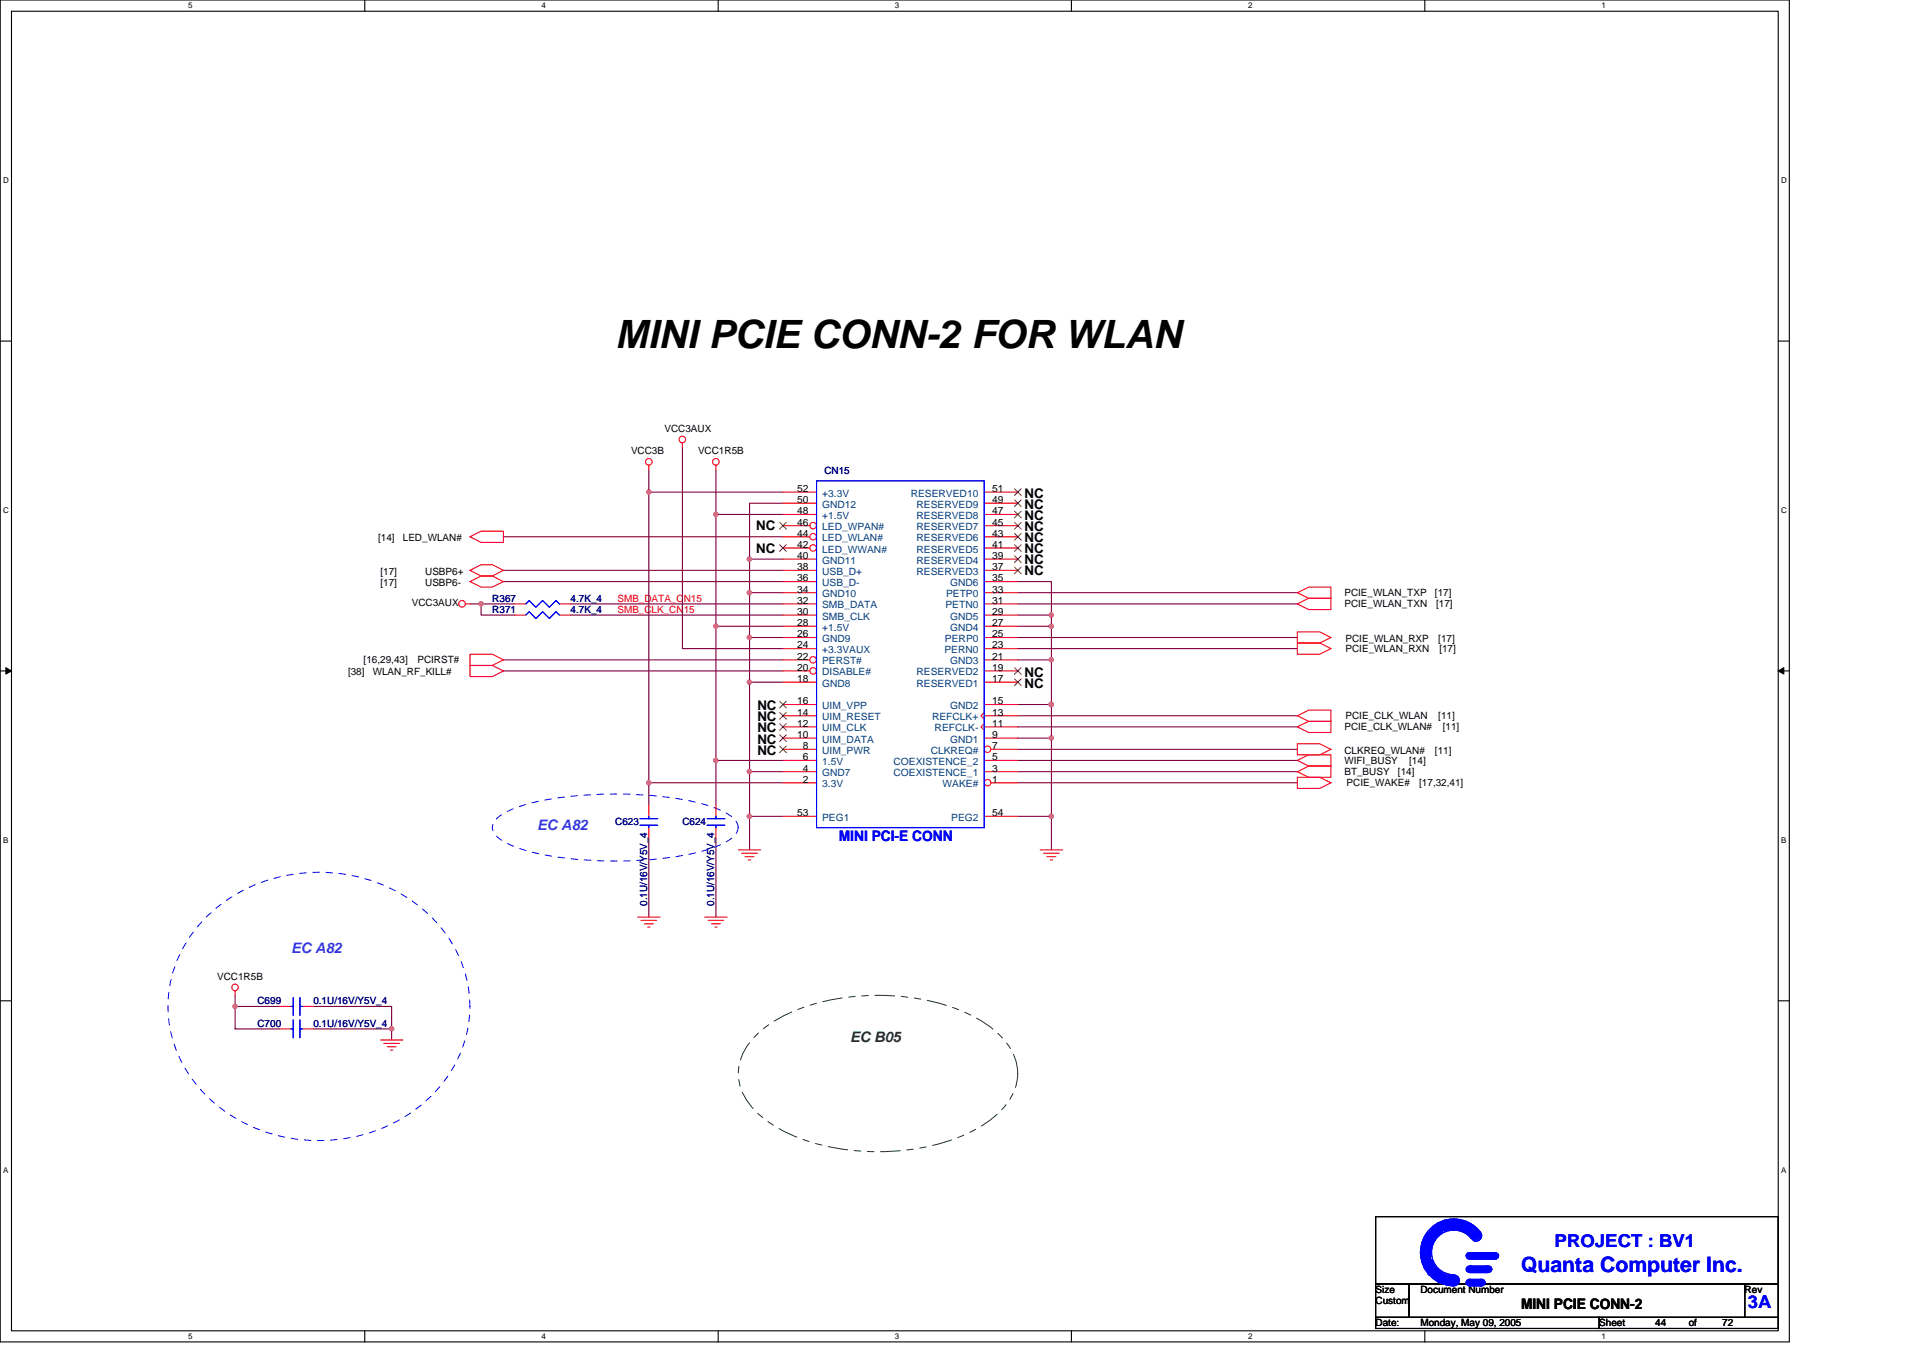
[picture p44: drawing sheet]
<svg xmlns="http://www.w3.org/2000/svg" width="297mm" height="210mm" viewBox="0 0 297 210" stroke-linecap="round" stroke-linejoin="round" font-family="sans-serif">
<defs><g id="words">
<text font-size="6" x="95" y="53.8">MINI PCIE CONN-2 FOR WLAN</text>
<text font-size="3.3" fill="#00f" x="234.9" y="196.5">Quanta Computer Inc.</text>
<g font-size="2.8" fill="#00f">
<text x="240.1" y="192.6">PROJECT : BV1</text>
<text x="270" y="202.1">3A</text>
</g>
<g font-size="2.2" fill="#0080ff">
<text x="82.9" y="128.1">EC A82</text>
<text x="45" y="147.2">EC A82</text>
</g>
<text font-size="2.2" fill="#00f" x="129.6" y="129.9">MINI PCI-E CONN</text>
<text font-size="2.2" fill="#008000" x="131.3" y="161">EC B05</text>
<text font-size="2.2" x="234.9" y="202.1">MINI PCIE CONN-2</text>
<g font-size="2.1">
<text x="158.3" y="76.9">NC</text>
<text x="116.8" y="81.9">NC</text>
<text x="158.3" y="80.3">NC</text>
<text x="158.3" y="78.6">NC</text>
<text x="158.3" y="82.1">NC</text>
<text x="158.3" y="83.8">NC</text>
<text x="116.8" y="85.3">NC</text>
<text x="158.3" y="88.8">NC</text>
<text x="158.3" y="87.1">NC</text>
<text x="158.3" y="85.3">NC</text>
<text x="158.3" y="104.5">NC</text>
<text x="158.3" y="106.2">NC</text>
<text x="117" y="109.7">NC</text>
<text x="117" y="113.1">NC</text>
<text x="117" y="111.4">NC</text>
<text x="117" y="114.9">NC</text>
<text x="117" y="116.6">NC</text>
</g>
<g font-size="1.5">
<text x="97.5" y="70.1">VCC3B</text>
<text x="102.6" y="66.7">VCC3AUX</text>
<text x="107.8" y="70.1">VCC1R5B</text>
<text x="123.1" y="77.7">50</text>
<text x="123.1" y="76">52</text>
<text x="153.2" y="76">51</text>
<text x="153.2" y="77.7">49</text>
<text x="58.4" y="83.6">[14]</text>
<text x="62.2" y="83.6">LED_WLAN#</text>
<text x="123.1" y="82.9">44</text>
<text x="123.1" y="81.2">46</text>
<text x="123.1" y="79.4">48</text>
<text x="153.2" y="82.9">43</text>
<text x="153.2" y="81.2">45</text>
<text x="153.2" y="79.4">47</text>
<text x="58.8" y="88.8">[17]</text>
<text x="65.7" y="88.8">USBP6+</text>
<text x="123.1" y="89.8">36</text>
<text x="123.1" y="88.1">38</text>
<text x="123.1" y="86.3">40</text>
<text x="123.1" y="84.6">42</text>
<text x="153.2" y="89.8">35</text>
<text x="153.2" y="88.1">37</text>
<text x="153.2" y="86.3">39</text>
<text x="153.2" y="84.6">41</text>
<text x="58.8" y="90.5">[17]</text>
<text x="63.6" y="93.6">VCC3AUX</text>
<text x="65.7" y="90.5">USBP6-</text>
<text x="123.1" y="95">30</text>
<text x="123.1" y="93.3">32</text>
<text x="123.1" y="91.5">34</text>
<text x="153.2" y="95">29</text>
<text x="153.2" y="93.3">31</text>
<text x="153.2" y="91.5">33</text>
<text x="207.7" y="92.1">PCIE_WLAN_TXP</text>
<text x="207.7" y="93.8">PCIE_WLAN_TXN</text>
<text x="221.7" y="92.1">[17]</text>
<text x="221.8" y="93.8">[17]</text>
<text x="123.1" y="101.9">22</text>
<text x="123.1" y="100.2">24</text>
<text x="123.1" y="98.4">26</text>
<text x="123.1" y="96.7">28</text>
<text x="153.2" y="100.2">23</text>
<text x="153.2" y="98.4">25</text>
<text x="153.2" y="101.9">21</text>
<text x="153.2" y="96.7">27</text>
<text x="207.8" y="99.2">PCIE_WLAN_RXP</text>
<text x="207.8" y="100.7">PCIE_WLAN_RXN</text>
<text x="222.2" y="99.2">[17]</text>
<text x="222.3" y="100.7">[17]</text>
<text x="53.8" y="104.2">[38]</text>
<text x="56.2" y="102.4">[16,29,43]</text>
<text x="57.6" y="104.2">WLAN_RF_KILL#</text>
<text x="64.5" y="102.4">PCIRST#</text>
<text x="123.1" y="105.3">18</text>
<text x="123.1" y="103.6">20</text>
<text x="153.2" y="105.3">17</text>
<text x="153.2" y="103.6">19</text>
<text x="123.1" y="114">10</text>
<text x="123.1" y="112.2">12</text>
<text x="123.1" y="110.5">14</text>
<text x="123.1" y="108.8">16</text>
<text x="153.2" y="114">9</text>
<text x="153.2" y="108.8">15</text>
<text x="153.2" y="110.5">13</text>
<text x="153.2" y="112.2">11</text>
<text x="207.7" y="112.8">PCIE_CLK_WLAN#</text>
<text x="207.8" y="111.1">PCIE_CLK_WLAN</text>
<text x="222.2" y="111.1">[11]</text>
<text x="222.9" y="112.8">[11]</text>
<text x="124" y="119.2">4</text>
<text x="124" y="117.4">6</text>
<text x="124" y="115.7">8</text>
<text x="153.2" y="119.2">3</text>
<text x="153.2" y="117.4">5</text>
<text x="153.2" y="115.7">7</text>
<text x="207.7" y="118">WIFI_BUSY</text>
<text x="207.7" y="119.7">BT_BUSY</text>
<text x="207.7" y="116.4">CLKREQ_WLAN#</text>
<text x="215.9" y="119.7">[14]</text>
<text x="217.7" y="118">[14]</text>
<text x="221.7" y="116.4">[11]</text>
<text x="124" y="120.9">2</text>
<text x="153.2" y="120.9">1</text>
<text x="208" y="121.5">PCIE_WAKE#</text>
<text x="219.2" y="121.5">[17,32,41]</text>
<text x="123.1" y="126.1">53</text>
<text x="153.2" y="126.1">54</text>
<text x="33.5" y="151.3">VCC1R5B</text>
<text x="212.5" y="199.7">Size</text>
<text x="212.5" y="201.4">Custom</text>
<text x="219.4" y="199.7">Document Number</text>
<text x="269.5" y="199.7">Rev</text>
<text x="212.5" y="204.9">Date:</text>
<text x="219.4" y="204.9">Monday, May 09, 2005</text>
<text x="247" y="204.9">Sheet</text>
<text x="255.7" y="204.9">44</text>
<text x="260.9" y="204.9">of</text>
<text x="266" y="204.9">72</text>
</g>
<g font-size="1.5" fill="#004080">
<text x="127" y="76.7">+3.3V</text>
<text x="140.7" y="76.7">RESERVED10</text>
<text x="127" y="83.6">LED_WLAN#</text>
<text x="127" y="81.9">LED_WPAN#</text>
<text x="127" y="80.2">+1.5V</text>
<text x="127" y="78.4">GND12</text>
<text x="141.6" y="83.6">RESERVED6</text>
<text x="141.6" y="81.9">RESERVED7</text>
<text x="141.6" y="80.2">RESERVED8</text>
<text x="141.6" y="78.4">RESERVED9</text>
<text x="127" y="88.8">USB_D+</text>
<text x="127" y="87.1">GND11</text>
<text x="127" y="85.3">LED_WWAN#</text>
<text x="141.6" y="88.8">RESERVED3</text>
<text x="141.6" y="87.1">RESERVED4</text>
<text x="141.6" y="85.3">RESERVED5</text>
<text x="127" y="95.7">SMB_CLK</text>
<text x="127" y="94">SMB_DATA</text>
<text x="127" y="92.2">GND10</text>
<text x="127" y="90.5">USB_D-</text>
<text x="146" y="94">PETN0</text>
<text x="146.1" y="92.2">PETP0</text>
<text x="146.8" y="95.7">GND5</text>
<text x="146.8" y="90.5">GND6</text>
<text x="127" y="100.9">+3.3VAUX</text>
<text x="127" y="99.2">GND9</text>
<text x="127" y="97.4">+1.5V</text>
<text x="145.9" y="100.9">PERN0</text>
<text x="146" y="99.2">PERP0</text>
<text x="146.8" y="97.4">GND4</text>
<text x="127" y="106.1">GND8</text>
<text x="127" y="104.3">DISABLE#</text>
<text x="127" y="102.6">PERST#</text>
<text x="141.6" y="106.1">RESERVED1</text>
<text x="141.6" y="104.3">RESERVED2</text>
<text x="146.8" y="102.6">GND3</text>
<text x="127" y="113">UIM_CLK</text>
<text x="127" y="111.3">UIM_RESET</text>
<text x="127" y="109.5">UIM_VPP</text>
<text x="144" y="111.3">REFCLK+</text>
<text x="144.4" y="113">REFCLK-</text>
<text x="146.8" y="109.5">GND2</text>
<text x="127" y="119.9">GND7</text>
<text x="127" y="118.2">1.5V</text>
<text x="127" y="116.4">UIM_PWR</text>
<text x="127" y="114.7">UIM_DATA</text>
<text x="138" y="119.9">COEXISTENCE_1</text>
<text x="138" y="118.2">COEXISTENCE_2</text>
<text x="143.8" y="116.4">CLKREQ#</text>
<text x="146.8" y="114.7">GND1</text>
<text x="127" y="121.6">3.3V</text>
<text x="145.6" y="121.6">WAKE#</text>
<text x="127" y="126.8">PEG1</text>
<text x="146.9" y="126.8">PEG2</text>
</g>
<g font-size="1.5" fill="#000080">
<text x="127.3" y="73.3">CN15</text>
<text x="76" y="94.7">R371</text>
<text x="76" y="92.9">R367</text>
<text x="88.1" y="94.7">4.7K_4</text>
<text x="88.1" y="92.9">4.7K_4</text>
<text x="95" y="127.5">C623</text>
<text x="105.4" y="127.5">C624</text>
<text x="99.9" y="139.9" transform="rotate(-90 99.9 139.9)">0.1U/16V/Y5V_4</text>
<text x="110.3" y="139.9" transform="rotate(-90 110.3 139.9)">0.1U/16V/Y5V_4</text>
<text x="39.8" y="155.1">C699</text>
<text x="48.4" y="155.1">0.1U/16V/Y5V_4</text>
<text x="39.8" y="158.6">C700</text>
<text x="48.4" y="158.6">0.1U/16V/Y5V_4</text>
</g>
<g font-size="1.5" fill="#f00">
<text x="95.4" y="92.9">SMB_DATA_CN15</text>
<text x="95.4" y="94.7">SMB_CLK_CN15</text>
</g>
<g font-size="1.2">
<text x="29.1" y="1.3">5</text>
<text x="83.6" y="1.3">4</text>
<text x="138.2" y="1.3">3</text>
<text x="192.8" y="1.3">2</text>
<text x="247.4" y="1.3">1</text>
<text x=".5" y="28.3">D</text>
<text x="275.1" y="28.3">D</text>
<text x=".5" y="79.2">C</text>
<text x="275.1" y="79.2">C</text>
<text x=".5" y="130.2">B</text>
<text x="275.1" y="130.2">B</text>
<text x=".5" y="181.1">A</text>
<text x="275.1" y="181.1">A</text>
<text x="29.1" y="206.8">5</text>
<text x="83.6" y="206.8">4</text>
<text x="138.2" y="206.8">3</text>
<text x="192.8" y="206.8">2</text>
<text x="247.4" y="206.8">1</text>
</g>
</g></defs>
<path d="M0 0h276.4v207.3h-276.4zM1.8 1.7h272.9v203.8h-272.9z" fill="none" stroke="#000" stroke-width=".17"/>
<g fill="#fff">
<path d="M29.1 .2h.6v1.4h-.6z"/>
<path d="M29.1 205.7h.6v1.4h-.6z"/>
</g>
<path d="M56.3 0v1.7M56.3 205.5v1.8" fill="none" stroke="#000" stroke-width=".17"/>
<g fill="#fff">
<path d="M83.6 .2h.7v1.4h-.7z"/>
<path d="M83.6 205.7h.7v1.4h-.7z"/>
</g>
<path d="M110.9 0v1.7M110.9 205.5v1.8" fill="none" stroke="#000" stroke-width=".17"/>
<g fill="#fff">
<path d="M138.2 .2h.7v1.4h-.7z"/>
<path d="M138.2 205.7h.7v1.4h-.7z"/>
</g>
<path d="M165.5 0v1.7M165.5 205.5v1.8" fill="none" stroke="#000" stroke-width=".17"/>
<g fill="#fff">
<path d="M192.8 .2h.6v1.4h-.6z"/>
<path d="M192.8 205.7h.6v1.4h-.6z"/>
</g>
<path d="M220.1 0v1.7M220.1 205.5v1.8" fill="none" stroke="#000" stroke-width=".17"/>
<g fill="#fff">
<path d="M247.4 .2h.6v1.4h-.6z"/>
<path d="M247.4 205.7h.6v1.4h-.6z"/>
<path d="M.5 27.2h.8v1.4h-.8z"/>
<path d="M275.1 27.2h.9v1.4h-.9z"/>
<path d="M.5 78.1h.8v1.4h-.8z"/>
<path d="M275.1 78.1h.9v1.4h-.9z"/>
</g>
<path d="M0 52.7h1.8M274.7 52.7h1.7" fill="none" stroke="#000" stroke-width=".17"/>
<g fill="#fff">
<path d="M.5 129.1h.8v1.4h-.8z"/>
<path d="M275.1 129.1h.8v1.4h-.8z"/>
</g>
<path d="M0 103.6h1.8M274.7 103.6h1.7" fill="none" stroke="#000" stroke-width=".17"/>
<path d="M.9 103.1l.9 .5-.9 .5zM274.7 103.6l.8-.5v1z" fill="#000" stroke="#000" stroke-width=".15"/>
<g fill="#fff">
<path d="M.5 180h.8v1.4h-.8z"/>
<path d="M275.1 180h.8v1.4h-.8z"/>
</g>
<path d="M0 154.6h1.8M274.7 154.6h1.7M212.5 187.9h62.2v10.4h-62.2zM212.5 198.3h5.2v5.2h-5.2zM217.7 198.3h51.8v5.2h-51.8zM269.5 198.3h5.2v5.2h-5.2zM212.5 203.5h34.5v1.7h-34.5zM247 203.5h27.7v1.7h-27.7z" fill="none" stroke="#000" stroke-width=".17"/>
<g fill="none" stroke="#800040" stroke-width=".17">
<path d="M100.2 72.6v3.4h20.7M100.2 76v48.4M105.4 69.1v31.1h15.5M110.6 72.6v6.9h10.3M110.6 79.5v17.2M120.9 77.7h-5.1v8.7M72.6 93.3h6.9M74.3 93.3v1.7h5.2M77.8 82.9h43.1M77.8 88.1h43.1M77.8 89.8h43.1M88.1 93.3h32.8"/>
<path d="M88.1 95h32.8M110.6 96.7v20.8h10.3M110.6 96.7h10.3M115.8 98.5h5.1M115.8 91.5h5.1M115.8 91.5v34.6M120.9 86.4h-5.1v5.1M157.2 89.8h5.2v5.2M157.2 95h5.2v1.7M157.2 93.3h43.2M157.2 98.5h43.2M157.2 96.7h5.2"/>
<path d="M157.2 91.5h43.2M162.4 96.7v34.6M77.8 103.6h43.1M77.8 101.9h43.1M110.6 117.5v6.9M115.8 119.2h5.1M115.8 105.4h5.1M157.2 100.2h43.2M157.2 112.3h43.2M157.2 110.6h43.2M157.2 117.5h43.2M157.2 119.2h43.2"/>
<path d="M157.2 115.7h43.2M157.2 101.9h5.2M157.2 108.8h5.2M157.2 114h5.2M100.2 120.9h20.7M100.2 129.5v12.1M110.6 129.5v12.1M120.9 126.1h-5.1v5.2M157.2 120.9h43.2M157.2 126.1h5.2M36.3 153.7v5.2h6.9M36.3 155.4h6.9"/>
<path d="M48.4 158.9h12.1M48.4 155.4h12.1v5.2"/>
</g>
<g fill="#f0f" stroke="#f0f" stroke-width=".17">
<circle cx="74.3" cy="93.3" r=".34"/>
<circle cx="162.4" cy="95" r=".34"/>
<circle cx="162.4" cy="96.7" r=".33"/>
<circle cx="162.4" cy="101.9" r=".34"/>
<circle cx="162.4" cy="108.8" r=".34"/>
<circle cx="162.4" cy="114" r=".33"/>
<circle cx="162.4" cy="126.1" r=".34"/>
<circle cx="115.8" cy="86.4" r=".34"/>
<circle cx="115.8" cy="91.5" r=".34"/>
<circle cx="115.8" cy="98.4" r=".34"/>
<circle cx="115.8" cy="105.4" r=".33"/>
<circle cx="115.8" cy="119.2" r=".34"/>
<circle cx="115.8" cy="126.1" r=".34"/>
<circle cx="110.6" cy="117.5" r=".34"/>
<circle cx="110.6" cy="96.7" r=".33"/>
<circle cx="110.6" cy="79.4" r=".33"/>
<circle cx="100.2" cy="120.9" r=".34"/>
<circle cx="100.2" cy="76" r=".34"/>
<circle cx="36.3" cy="155.4" r=".34"/>
<circle cx="60.5" cy="158.9" r=".34"/>
</g>
<g fill="none" stroke="#f00" stroke-width=".17">
<path d="M100.2 71.9v.7M105.4 68.4v.7M110.6 71.9v.7M71.9 93.3h.7M72.6 82.9l1.7-.9h3.5v1.8h-3.5zM72.6 88.1l1.7-.9h1.7l1.8 .9-1.8 .9h-1.7zM72.6 89.8l1.7-.8h1.7l1.8 .8-1.8 .9h-1.7zM200.4 91.5l1.7-.8h3.5v1.7h-3.5zM200.4 97.6h3.5l1.7 .9-1.7 .8h-3.5zM200.4 93.3l1.7-.9h3.5v1.7h-3.5zM200.4 99.3h3.5l1.7 .9-1.7 .8h-3.5zM72.6 102.8h3.4l1.8 .8-1.8 .9h-3.4z"/>
<path d="M72.6 101h3.4l1.8 .9-1.8 .9h-3.4zM120.9 119.2h5.2M120.9 117.5h5.2M120.9 115.7h5.2M120.9 114h5.2M120.9 112.3h5.2M120.9 110.6h5.2M120.9 108.8h5.2M120.9 105.4h5.2M200.4 112.3l1.7-.9h3.5v1.7h-3.5zM200.4 110.6l1.7-.9h3.5v1.7h-3.5zM200.4 117.5l1.7-.9h3.5v1.7h-3.5z"/>
<path d="M200.4 119.2l1.7-.9h3.5v1.8h-3.5zM200.4 114.9h3.5l1.7 .8-1.7 .9h-3.5zM114 131.3h3.5M114.6 131.8h2.4M115.1 132.3h1.4M115.6 132.8h.3M120.9 120.9h5.2M160.7 131.3h3.4M161.2 131.8h2.4M161.7 132.3h1.4M162.2 132.8h.4M200.4 120.1h3.5l1.7 .8-1.7 .9h-3.5z"/>
<path d="M36.3 153v.7M98.5 141.6h3.5M99 142.2h2.4M99.5 142.7h1.4M100.1 143.2h.3M108.9 141.6h3.4M109.4 142.2h2.4M109.9 142.7h1.4M110.4 143.2h.4M58.8 160.6h3.4M59.3 161.2h2.4M59.8 161.7h1.4"/>
<path d="M60.3 162.2h.4"/>
<circle cx="100.2" cy="71.3" r=".51"/>
<circle cx="105.4" cy="67.9" r=".51"/>
<circle cx="110.6" cy="71.3" r=".51"/>
<circle cx="71.4" cy="93.3" r=".51"/>
<circle cx="36.3" cy="152.5" r=".51"/>
</g>
<path d="M76.5 126.7a11.4 11.4 0 0 1 5.8-2.7 61.6 61.6 0 0 1 25.5 0 11.4 11.4 0 0 1 5.8 2.7 1.77 1.77 0 0 1-.5 2.7 16.7 16.7 0 0 1-6.9 2.6 62.1 62.1 0 0 1-23.9-.3 11.4 11.4 0 0 1-5.8-2.8 1.63 1.63 0 0 1 0-2.2zM32.1 141.4a25.3 25.3 0 0 1 34.3 0 19 19 0 0 1 0 28.1 25.3 25.3 0 0 1-34.3 0 19.1 19.1 0 0 1 0-28.1z" fill="none" stroke="#00f" stroke-width=".15" stroke-dasharray="1 1 1 1 1 1 1 1"/>
<path d="M116.4 160.4a21.6 21.6 0 0 1 11.3-5.8 35.3 35.3 0 0 1 22.5 2.3 13.9 13.9 0 0 1 6.1 5.5 7.5 7.5 0 0 1-1.4 8.9 21.7 21.7 0 0 1-11.3 5.7 35.2 35.2 0 0 1-22.5-2.3 13.9 13.9 0 0 1-6.2-5.5 7.5 7.5 0 0 1 1.5-8.8z" fill="none" stroke="#008000" stroke-width=".15" stroke-dasharray="3 1 1 1 1 1"/>
<path d="M120.4 115.2l1.1 1.1M120.4 113.5l1.1 1M120.4 111.8l1.1 1M120.4 110l1.1 1.1M120.4 108.3l1.1 1M121.5 115.2l-1.1 1.1M121.5 113.5l-1.1 1M121.5 111.8l-1.1 1M121.5 110l-1.1 1.1M121.5 108.3l-1.1 1" fill="none" stroke="#804000" stroke-width=".15"/>
<circle cx="125.6" cy="103.6" r=".51" fill="#fff" stroke="#f00" stroke-width=".17"/>
<path d="M120.9 103.6h4.2" fill="none" stroke="#f00" stroke-width=".17"/>
<circle cx="125.6" cy="101.9" r=".51" fill="#fff" stroke="#f00" stroke-width=".17"/>
<path d="M120.9 98.5h5.2M120.9 96.7h5.2M120.9 95h5.2M120.9 93.3h5.2M120.9 91.5h5.2M120.9 89.8h5.2M120.9 88.1h5.2M120.9 86.4h5.2M120.9 101.9h4.2M120.9 100.2h5.2" fill="none" stroke="#f00" stroke-width=".17"/>
<circle cx="125.6" cy="84.6" r=".51" fill="#fff" stroke="#f00" stroke-width=".17"/>
<path d="M120.9 84.6h4.2" fill="none" stroke="#f00" stroke-width=".17"/>
<path d="M120.4 84.1l1.1 1.1M121.5 84.1l-1.1 1.1" fill="none" stroke="#804000" stroke-width=".15"/>
<circle cx="125.6" cy="82.9" r=".51" fill="#fff" stroke="#f00" stroke-width=".17"/>
<path d="M120.9 82.9h4.2" fill="none" stroke="#f00" stroke-width=".17"/>
<circle cx="125.6" cy="81.2" r=".51" fill="#fff" stroke="#f00" stroke-width=".17"/>
<path d="M120.9 79.5h5.2M120.9 77.7h5.2M120.9 76h5.2M120.9 81.2h4.2M120.9 126.1h5.2" fill="none" stroke="#f00" stroke-width=".17"/>
<path d="M120.4 80.7l1.1 1M121.5 80.7l-1.1 1" fill="none" stroke="#804000" stroke-width=".15"/>
<circle cx="152.5" cy="120.9" r=".51" fill="#fff" stroke="#f00" stroke-width=".17"/>
<path d="M152 119.2h5.2M152 117.5h5.2M153.1 120.9h4.1" fill="none" stroke="#f00" stroke-width=".17"/>
<circle cx="152.5" cy="115.7" r=".51" fill="#fff" stroke="#f00" stroke-width=".17"/>
<g fill="none" stroke="#f00" stroke-width=".17">
<path d="M152 79.5h5.2M152 77.7h5.2M152 76h5.2M79.5 95h1.7M79.5 93.3h1.7M86.4 95h1.7M86.4 93.3h1.7M152 98.5h5.2M152 96.7h5.2M152 95h5.2M152 93.3h5.2M152 91.5h5.2"/>
<path d="M152 89.8h5.2M152 88.1h5.2M152 86.4h5.2M152 84.6h5.2M152 82.9h5.2M152 81.2h5.2M152 111.8l-.5 .5 .5 .5M152 110l-.5 .6 .5 .5M152 114h5.2M152 112.3h5.2M152 110.6h5.2M152 108.8h5.2"/>
<path d="M152 105.4h5.2M152 103.6h5.2M152 101.9h5.2M152 100.2h5.2M153.1 115.7h4.1M100.2 124.4v1.7M100.2 127.8v1.7M110.6 124.4v1.7M110.6 127.8v1.7M152 126.1h5.2M43.2 155.4h1.8M43.2 158.9h1.8"/>
<path d="M46.7 155.4h1.7M46.7 158.9h1.7"/>
</g>
<g fill="none" stroke="#804000" stroke-width=".15">
<path d="M156.7 79l1.1 1M156.7 77.2l1.1 1.1M156.7 75.5l1.1 1M157.7 79l-1 1M157.7 77.2l-1 1.1M157.7 75.5l-1 1M156.7 87.6l1.1 1M156.7 85.9l1.1 1M156.7 84.1l1.1 1.1M156.7 82.4l1.1 1M156.7 80.7l1.1 1M157.7 87.6l-1 1"/>
<path d="M157.7 85.9l-1 1M157.7 84.1l-1 1.1M157.7 82.4l-1 1M157.7 80.7l-1 1M156.7 104.9l1.1 1M156.7 103.1l1.1 1.1M157.7 104.9l-1 1M157.7 103.1l-1 1.1"/>
</g>
<g fill="none" stroke="#00f" stroke-width=".17">
<path d="M126.1 74.3h25.9v53.5h-25.9zM81.2 95l.5-.5 1.1 1 1-1 1.1 1 1-1 .5 .5M81.2 93.3l.5-.5 1.1 1 1-1 1.1 1 1-1 .5 .5M98.8 127.5h2.8M98.8 126.4h2.8M100.2 126.1v.3M100.2 127.5v.3M109.2 127.5h2.8M109.2 126.4h2.8M110.6 126.1v.3M110.6 127.5v.3M45 155.4h.3"/>
<path d="M45 158.9h.3M45.3 154.1v2.7M45.3 157.5v2.8M46.3 155.4h.4M46.3 154.1v2.7M46.3 157.5v2.8M46.3 158.9h.4M219.6 192.2v2.5l.1 .5v-3.5l.2-.3v4.3l.2 .2v-4.9l.2-.3v5.5l.1 .2v-5.9l.2-.1v6.5M220.8 196.9v-6.7l.2-.2v7.1h.1v-2.6l.2 .3v2.5l.2 .1v-2.2l.2 .3v2.1l.1 .2v-2.1l.2 .2v2.1h.2v-2l.1 .2v1.9h.2v-1.7l.2 .2v1.5l.2 .2v-1.7l.1 .1v1.6h.2v-1.4M221.1 189.7v2.9l.2-.5v-2.4l.2-.2v2.2l.2-.1v-2.3l.1-.2v2.1l.2-.2v-2h.2v1.9l.1-.2v-1.7l.2-.2v1.7l.2-.1v-1.6l.2-.2v1.8M223.2 196.7v.2h.2v1.4h.1v-1.4h.2v1.6h-.3l.5-1.6v1.6l.2-.2v-1.4l.1 .4v1.2h.2v-1.4h.2v1.4h.2v-1.4h.1v1.4l.2-.2v-1l.2 .1v.7M223.2 188.4v1.8l-.2-.2v-1.4z"/>
<path d="M223.2 189.7l1.3-.2a3.9 3.9 0 0 1 3.5 1.9M223.2 189.5l1.3-.2a4.1 4.1 0 0 1 3.8 2.3M223.2 189.4a4.3 4.3 0 0 1 5.2 2.2M223.2 189.2l1.3-.2a4.5 4.5 0 0 1 4 2.2M223.2 189l1.3-.2a4.6 4.6 0 0 1 4.2 2.4M223.2 190.1l1.3-.3a3.6 3.6 0 0 1 3.3 1.9M223.2 189.9l1.3-.2a3.8 3.8 0 0 1 3.5 2M223.3 188.8l1.2-.2a4.8 4.8 0 0 1 4.3 2.5M223.4 190l-.1-1.4 1.2-.2a5 5 0 0 1 4.4 2.5M226.6 193.6h4.7v.2h-4.8v.2h5l-.2 .1h-4.7l.2 .2h4.5M226.6 195.7h3.7v.2h-3.7l-.1 .1h4l-.2 .2h-3.8l.3 .2h3.3M226.6 197.8h2.7v.2h-2.8v.1h2.9l-.1 .2h-2.8l.3 .2h2.5"/>
<path d="M227 197.6h1.9M227 198.6h1.9M227 196.6h2.9M227 195.5h2.9M227 194.5h4M227 193.5h4M227.2 191.3a3.4 3.4 0 0 0-2.7-1.3h.1a3.4 3.4 0 0 0-3.5 3.5v-.1a3.4 3.4 0 0 0 3.5 3.5M228.6 190.2a5.2 5.2 0 0 0-4.1-1.9h.1a5.1 5.1 0 0 0-5.2 5.2v-.1a5.2 5.2 0 0 0 5.2 5.2"/>
<circle cx="224.6" cy="197.8" r=".85"/>
<circle cx="227" cy="198.1" r=".51"/>
<circle cx="227" cy="194" r=".51"/>
<circle cx="227" cy="196" r=".51"/>
<circle cx="228" cy="190.8" r=".85"/>
<circle cx="228.9" cy="198.1" r=".51"/>
<circle cx="229.9" cy="196" r=".51"/>
<circle cx="231" cy="194" r=".51"/>
</g>
<g fill="#f0f" stroke="#f0f" stroke-width=".17">
<circle cx="74.3" cy="93.3" r=".34"/>
<circle cx="162.4" cy="95" r=".34"/>
<circle cx="162.4" cy="96.7" r=".33"/>
<circle cx="162.4" cy="101.9" r=".34"/>
<circle cx="162.4" cy="108.8" r=".34"/>
<circle cx="162.4" cy="114" r=".33"/>
<circle cx="162.4" cy="126.1" r=".34"/>
<circle cx="115.8" cy="86.4" r=".34"/>
<circle cx="115.8" cy="91.5" r=".34"/>
<circle cx="115.8" cy="98.4" r=".34"/>
<circle cx="115.8" cy="105.4" r=".33"/>
<circle cx="115.8" cy="119.2" r=".34"/>
<circle cx="115.8" cy="126.1" r=".34"/>
<circle cx="110.6" cy="117.5" r=".34"/>
<circle cx="110.6" cy="96.7" r=".33"/>
<circle cx="110.6" cy="79.4" r=".33"/>
<circle cx="100.2" cy="120.9" r=".34"/>
<circle cx="100.2" cy="76" r=".34"/>
<circle cx="36.3" cy="155.4" r=".34"/>
<circle cx="60.5" cy="158.9" r=".34"/>
</g>
<use href="#words"/>
</svg>
